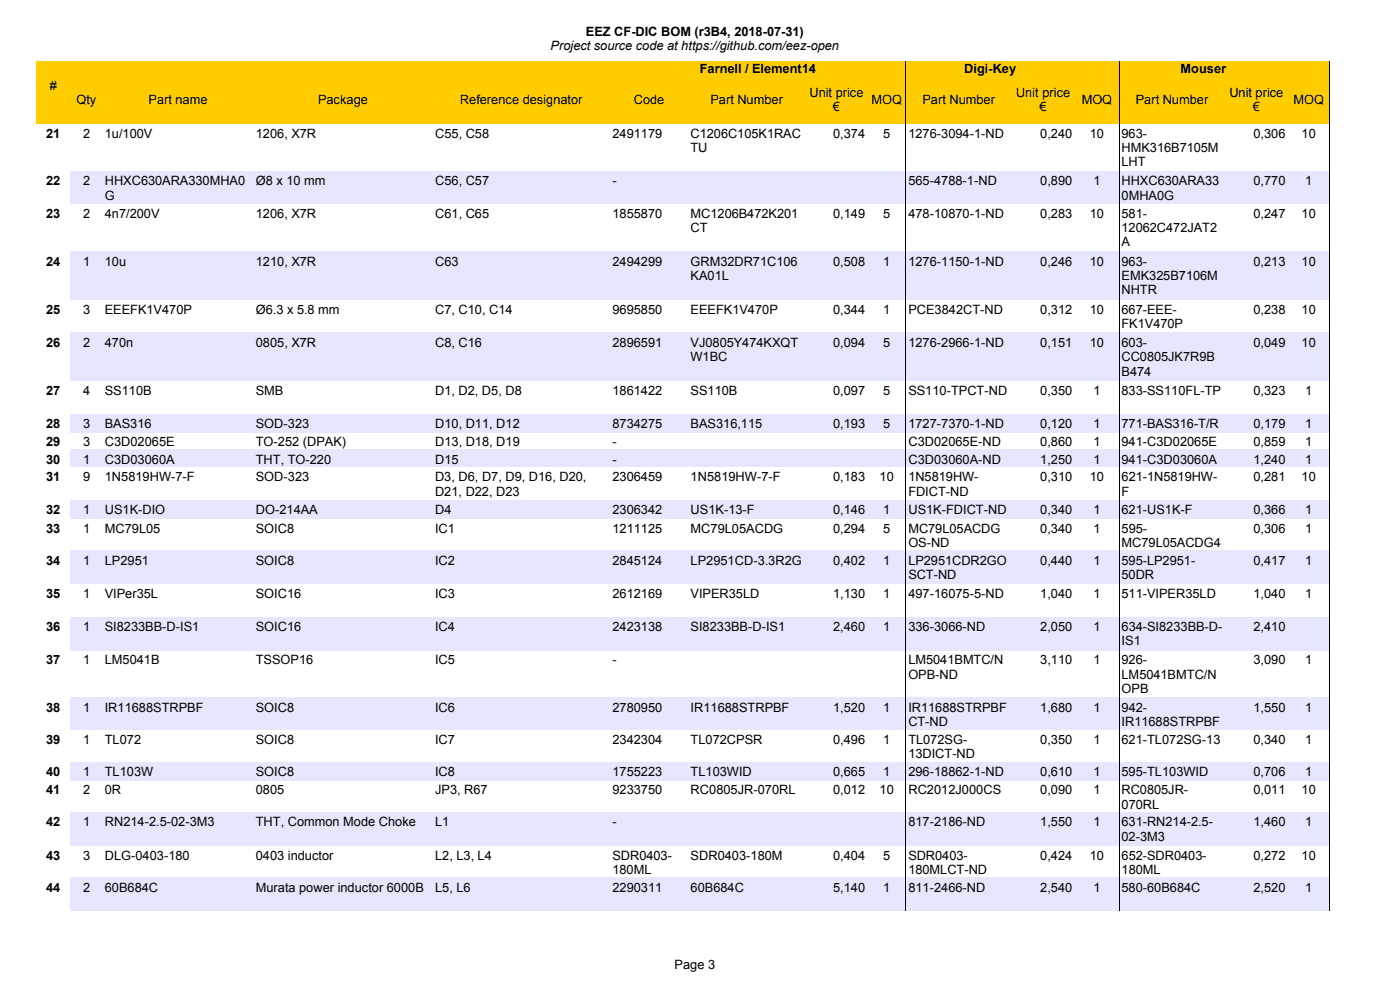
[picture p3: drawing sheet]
<svg xmlns="http://www.w3.org/2000/svg" width="297mm" height="210mm" viewBox="0 0 297 210" stroke-linecap="round" stroke-linejoin="round" font-family="sans-serif">
<defs><g id="words">
<g font-size="2.7">
<text x="116.8" y="10.6">Project source code at https://github.com/eez-open</text>
<text x="124.2" y="7.6">EEZ CF-DIC BOM (r3B4, 2018-07-31)</text>
<text x="148.4" y="15.4">Farnell / Element14</text>
<text x="204.5" y="15.4">Digi-Key</text>
<text x="250.4" y="15.4">Mouser</text>
<text x="10.5" y="19">#</text>
<text x="16.2" y="22.1">Qty</text>
<text x="31.5" y="22.1">Part name</text>
<text x="67.5" y="22.1">Package</text>
<text x="97.5" y="22.1">Reference designator</text>
<text x="134.4" y="22.1">Code</text>
<text x="150.7" y="22.1">Part Number</text>
<text x="171.7" y="20.5">Unit price</text>
<text x="176.6" y="23.6">€</text>
<text x="184.8" y="22.1">MOQ</text>
<text x="195.7" y="22.1">Part Number</text>
<text x="215.5" y="20.5">Unit price</text>
<text x="220.5" y="23.6">€</text>
<text x="229.4" y="22.1">MOQ</text>
<text x="240.9" y="22.1">Part Number</text>
<text x="260.7" y="20.5">Unit price</text>
<text x="265.7" y="23.6">€</text>
<text x="274.3" y="22.1">MOQ</text>
<text x="9.8" y="29.1">21</text>
<text x="17.6" y="29.1">2</text>
<text x="22.2" y="29.1">1u/100V</text>
<text x="54.3" y="29.1">1206, X7R</text>
<text x="92.3" y="29.1">C55, C58</text>
<text x="129.9" y="29.1">2491179</text>
<text x="146.5" y="29.1">C1206C105K1RAC</text>
<text x="176.7" y="29.1">0,374</text>
<text x="187.3" y="29.1">5</text>
<text x="192.7" y="29.1">1276-3094-1-ND</text>
<text x="220.6" y="29.1">0,240</text>
<text x="231.1" y="29.1">10</text>
<text x="237.8" y="29.1">963-</text>
<text x="265.9" y="29.1">0,306</text>
<text x="276" y="29.1">10</text>
<text x="146.5" y="32.2">TU</text>
<text x="237.8" y="32.2">HMK316B7105M</text>
<text x="237.8" y="35.2">LHT</text>
<text x="9.8" y="39.3">22</text>
<text x="17.6" y="39.3">2</text>
<text x="22.3" y="39.3">HHXC630ARA330MHA0</text>
<text x="54.3" y="39.3">Ø8 x 10 mm</text>
<text x="92.3" y="39.3">C56, C57</text>
<text x="129.9" y="39.3">-</text>
<text x="192.7" y="39.3">565-4788-1-ND</text>
<text x="220.6" y="39.3">0,890</text>
<text x="231.9" y="39.3">1</text>
<text x="237.9" y="39.3">HHXC630ARA33</text>
<text x="265.9" y="39.3">0,770</text>
<text x="276.8" y="39.3">1</text>
<text x="9.8" y="46.1">23</text>
<text x="17.6" y="46.1">2</text>
<text x="22.2" y="46.1">4n7/200V</text>
<text x="22.3" y="42.3">G</text>
<text x="54.3" y="46.1">1206, X7R</text>
<text x="92.3" y="46.1">C61, C65</text>
<text x="129.9" y="46.1">1855870</text>
<text x="146.5" y="46.1">MC1206B472K201</text>
<text x="176.7" y="46.1">0,149</text>
<text x="187.3" y="46.1">5</text>
<text x="192.7" y="46.1">478-10870-1-ND</text>
<text x="220.6" y="46.1">0,283</text>
<text x="231.1" y="46.1">10</text>
<text x="237.8" y="46.1">581-</text>
<text x="237.9" y="42.3">0MHA0G</text>
<text x="265.9" y="46.1">0,247</text>
<text x="276" y="46.1">10</text>
<text x="146.5" y="49.1">CT</text>
<text x="237.8" y="49.1">12062C472JAT2</text>
<text x="237.8" y="52.2">A</text>
<text x="9.8" y="56.3">24</text>
<text x="17.6" y="56.3">1</text>
<text x="22.2" y="56.3">10u</text>
<text x="54.3" y="56.3">1210, X7R</text>
<text x="92.3" y="56.3">C63</text>
<text x="129.9" y="56.3">2494299</text>
<text x="146.5" y="56.3">GRM32DR71C106</text>
<text x="146.5" y="59.3">KA01L</text>
<text x="176.7" y="56.3">0,508</text>
<text x="187.3" y="56.3">1</text>
<text x="192.7" y="56.3">1276-1150-1-ND</text>
<text x="220.6" y="56.3">0,246</text>
<text x="231.1" y="56.3">10</text>
<text x="237.8" y="56.3">963-</text>
<text x="237.8" y="59.3">EMK325B7106M</text>
<text x="265.9" y="56.3">0,213</text>
<text x="276" y="56.3">10</text>
<text x="237.8" y="62.4">NHTR</text>
<text x="9.8" y="66.5">25</text>
<text x="17.6" y="66.5">3</text>
<text x="22.2" y="66.5">EEEFK1V470P</text>
<text x="54.3" y="66.5">Ø6.3 x 5.8 mm</text>
<text x="92.3" y="66.5">C7, C10, C14</text>
<text x="129.9" y="66.5">9695850</text>
<text x="146.5" y="66.5">EEEFK1V470P</text>
<text x="176.7" y="66.5">0,344</text>
<text x="187.3" y="66.5">1</text>
<text x="192.7" y="66.5">PCE3842CT-ND</text>
<text x="220.6" y="66.5">0,312</text>
<text x="231.1" y="66.5">10</text>
<text x="237.8" y="66.5">667-EEE-</text>
<text x="237.8" y="69.5">FK1V470P</text>
<text x="265.9" y="66.5">0,238</text>
<text x="276" y="66.5">10</text>
<text x="9.8" y="73.5">26</text>
<text x="17.6" y="73.5">2</text>
<text x="22.2" y="73.5">470n</text>
<text x="54.3" y="73.5">0805, X7R</text>
<text x="92.3" y="73.5">C8, C16</text>
<text x="129.9" y="73.5">2896591</text>
<text x="146.5" y="73.5">VJ0805Y474KXQT</text>
<text x="146.5" y="76.6">W1BC</text>
<text x="176.7" y="73.5">0,094</text>
<text x="187.3" y="73.5">5</text>
<text x="192.7" y="73.5">1276-2966-1-ND</text>
<text x="220.6" y="73.5">0,151</text>
<text x="231.1" y="73.5">10</text>
<text x="237.8" y="73.5">603-</text>
<text x="237.8" y="76.6">CC0805JK7R9B</text>
<text x="265.9" y="73.5">0,049</text>
<text x="276" y="73.5">10</text>
<text x="9.8" y="83.7">27</text>
<text x="17.6" y="83.7">4</text>
<text x="22.2" y="83.7">SS110B</text>
<text x="54.3" y="83.7">SMB</text>
<text x="92.3" y="83.7">D1, D2, D5, D8</text>
<text x="129.9" y="83.7">1861422</text>
<text x="146.5" y="83.7">SS110B</text>
<text x="176.7" y="83.7">0,097</text>
<text x="187.3" y="83.7">5</text>
<text x="192.7" y="83.7">SS110-TPCT-ND</text>
<text x="220.6" y="83.7">0,350</text>
<text x="231.9" y="83.7">1</text>
<text x="237.8" y="83.7">833-SS110FL-TP</text>
<text x="237.8" y="79.6">B474</text>
<text x="265.9" y="83.7">0,323</text>
<text x="276.8" y="83.7">1</text>
<text x="9.8" y="90.7">28</text>
<text x="9.8" y="94.6">29</text>
<text x="17.6" y="90.7">3</text>
<text x="17.6" y="94.6">3</text>
<text x="22.2" y="90.7">BAS316</text>
<text x="22.2" y="94.6">C3D02065E</text>
<text x="54.3" y="90.7">SOD-323</text>
<text x="54.3" y="94.6">TO-252 (DPAK)</text>
<text x="92.3" y="90.7">D10, D11, D12</text>
<text x="92.3" y="94.6">D13, D18, D19</text>
<text x="129.9" y="90.7">8734275</text>
<text x="129.9" y="94.6">-</text>
<text x="146.5" y="90.7">BAS316,115</text>
<text x="176.7" y="90.7">0,193</text>
<text x="187.3" y="90.7">5</text>
<text x="192.7" y="90.7">1727-7370-1-ND</text>
<text x="192.7" y="94.6">C3D02065E-ND</text>
<text x="220.6" y="90.7">0,120</text>
<text x="220.6" y="94.6">0,860</text>
<text x="231.9" y="90.7">1</text>
<text x="231.9" y="94.6">1</text>
<text x="237.8" y="90.7">771-BAS316-T/R</text>
<text x="237.8" y="94.6">941-C3D02065E</text>
<text x="265.9" y="90.7">0,179</text>
<text x="265.9" y="94.6">0,859</text>
<text x="276.8" y="90.7">1</text>
<text x="276.8" y="94.6">1</text>
<text x="9.8" y="98.3">30</text>
<text x="17.6" y="98.3">1</text>
<text x="22.2" y="98.3">C3D03060A</text>
<text x="54.3" y="98.3">THT, TO-220</text>
<text x="92.3" y="98.3">D15</text>
<text x="129.9" y="98.3">-</text>
<text x="192.7" y="98.3">C3D03060A-ND</text>
<text x="220.6" y="98.3">1,250</text>
<text x="231.9" y="98.3">1</text>
<text x="237.8" y="98.3">941-C3D03060A</text>
<text x="265.9" y="98.3">1,240</text>
<text x="276.8" y="98.3">1</text>
<text x="9.8" y="102">31</text>
<text x="17.6" y="102">9</text>
<text x="22.2" y="102">1N5819HW-7-F</text>
<text x="54.3" y="102">SOD-323</text>
<text x="92.3" y="102">D3, D6, D7, D9, D16, D20,</text>
<text x="92.3" y="105.1">D21, D22, D23</text>
<text x="129.9" y="102">2306459</text>
<text x="146.5" y="102">1N5819HW-7-F</text>
<text x="176.7" y="102">0,183</text>
<text x="186.5" y="102">10</text>
<text x="192.7" y="102">1N5819HW-</text>
<text x="192.7" y="105.1">FDICT-ND</text>
<text x="220.6" y="102">0,310</text>
<text x="231.1" y="102">10</text>
<text x="237.9" y="102">621-1N5819HW-</text>
<text x="237.9" y="105.1">F</text>
<text x="265.9" y="102">0,281</text>
<text x="276" y="102">10</text>
<text x="9.8" y="109">32</text>
<text x="9.8" y="112.9">33</text>
<text x="17.6" y="109">1</text>
<text x="17.6" y="112.9">1</text>
<text x="22.2" y="109">US1K-DIO</text>
<text x="22.2" y="112.9">MC79L05</text>
<text x="54.3" y="109">DO-214AA</text>
<text x="54.3" y="112.9">SOIC8</text>
<text x="92.3" y="109">D4</text>
<text x="92.3" y="112.9">IC1</text>
<text x="129.9" y="109">2306342</text>
<text x="129.9" y="112.9">1211125</text>
<text x="146.5" y="109">US1K-13-F</text>
<text x="146.5" y="112.9">MC79L05ACDG</text>
<text x="176.7" y="109">0,146</text>
<text x="176.7" y="112.9">0,294</text>
<text x="187.3" y="109">1</text>
<text x="187.3" y="112.9">5</text>
<text x="192.7" y="109">US1K-FDICT-ND</text>
<text x="192.7" y="112.9">MC79L05ACDG</text>
<text x="220.6" y="109">0,340</text>
<text x="220.6" y="112.9">0,340</text>
<text x="231.9" y="109">1</text>
<text x="231.9" y="112.9">1</text>
<text x="237.8" y="109">621-US1K-F</text>
<text x="237.9" y="112.9">595-</text>
<text x="265.9" y="109">0,366</text>
<text x="265.9" y="112.9">0,306</text>
<text x="276.8" y="109">1</text>
<text x="276.8" y="112.9">1</text>
<text x="9.8" y="119.7">34</text>
<text x="17.6" y="119.7">1</text>
<text x="22.2" y="119.7">LP2951</text>
<text x="54.3" y="119.7">SOIC8</text>
<text x="92.3" y="119.7">IC2</text>
<text x="129.9" y="119.7">2845124</text>
<text x="146.5" y="119.7">LP2951CD-3.3R2G</text>
<text x="176.7" y="119.7">0,402</text>
<text x="187.3" y="119.7">1</text>
<text x="192.7" y="116">OS-ND</text>
<text x="192.7" y="119.7">LP2951CDR2GO</text>
<text x="220.6" y="119.7">0,440</text>
<text x="231.9" y="119.7">1</text>
<text x="237.8" y="119.7">595-LP2951-</text>
<text x="237.9" y="116">MC79L05ACDG4</text>
<text x="265.9" y="119.7">0,417</text>
<text x="276.8" y="119.7">1</text>
<text x="192.7" y="122.7">SCT-ND</text>
<text x="237.8" y="122.7">50DR</text>
<text x="9.8" y="126.8">35</text>
<text x="17.6" y="126.8">1</text>
<text x="22.2" y="126.8">VIPer35L</text>
<text x="54.3" y="126.8">SOIC16</text>
<text x="92.3" y="126.8">IC3</text>
<text x="129.9" y="126.8">2612169</text>
<text x="146.5" y="126.8">VIPER35LD</text>
<text x="176.7" y="126.8">1,130</text>
<text x="187.3" y="126.8">1</text>
<text x="192.7" y="126.8">497-16075-5-ND</text>
<text x="220.6" y="126.8">1,040</text>
<text x="231.9" y="126.8">1</text>
<text x="237.8" y="126.8">511-VIPER35LD</text>
<text x="265.9" y="126.8">1,040</text>
<text x="276.8" y="126.8">1</text>
<text x="9.8" y="133.8">36</text>
<text x="17.6" y="133.8">1</text>
<text x="22.2" y="133.8">SI8233BB-D-IS1</text>
<text x="54.3" y="133.8">SOIC16</text>
<text x="92.3" y="133.8">IC4</text>
<text x="129.9" y="133.8">2423138</text>
<text x="146.5" y="133.8">SI8233BB-D-IS1</text>
<text x="176.7" y="133.8">2,460</text>
<text x="187.3" y="133.8">1</text>
<text x="192.7" y="133.8">336-3066-ND</text>
<text x="220.6" y="133.8">2,050</text>
<text x="231.9" y="133.8">1</text>
<text x="237.9" y="133.8">634-SI8233BB-D-</text>
<text x="237.9" y="136.8">IS1</text>
<text x="265.9" y="133.8">2,410</text>
<text x="9.8" y="140.8">37</text>
<text x="17.6" y="140.8">1</text>
<text x="22.2" y="140.8">LM5041B</text>
<text x="54.3" y="140.8">TSSOP16</text>
<text x="92.3" y="140.8">IC5</text>
<text x="129.9" y="140.8">-</text>
<text x="192.7" y="140.8">LM5041BMTC/N</text>
<text x="192.7" y="143.8">OPB-ND</text>
<text x="220.6" y="140.8">3,110</text>
<text x="231.9" y="140.8">1</text>
<text x="237.8" y="140.8">926-</text>
<text x="237.8" y="143.8">LM5041BMTC/N</text>
<text x="265.9" y="140.8">3,090</text>
<text x="276.8" y="140.8">1</text>
<text x="237.8" y="146.9">OPB</text>
<text x="9.8" y="150.9">38</text>
<text x="17.6" y="150.9">1</text>
<text x="22.2" y="150.9">IR11688STRPBF</text>
<text x="54.3" y="150.9">SOIC8</text>
<text x="92.3" y="150.9">IC6</text>
<text x="129.9" y="150.9">2780950</text>
<text x="146.5" y="150.9">IR11688STRPBF</text>
<text x="176.7" y="150.9">1,520</text>
<text x="187.3" y="150.9">1</text>
<text x="192.7" y="150.9">IR11688STRPBF</text>
<text x="192.7" y="154">CT-ND</text>
<text x="220.6" y="150.9">1,680</text>
<text x="231.9" y="150.9">1</text>
<text x="237.9" y="150.9">942-</text>
<text x="237.9" y="154">IR11688STRPBF</text>
<text x="265.9" y="150.9">1,550</text>
<text x="276.8" y="150.9">1</text>
<text x="9.8" y="157.7">39</text>
<text x="17.6" y="157.7">1</text>
<text x="22.2" y="157.7">TL072</text>
<text x="54.3" y="157.7">SOIC8</text>
<text x="92.3" y="157.7">IC7</text>
<text x="129.9" y="157.7">2342304</text>
<text x="146.5" y="157.7">TL072CPSR</text>
<text x="176.7" y="157.7">0,496</text>
<text x="187.3" y="157.7">1</text>
<text x="192.7" y="157.7">TL072SG-</text>
<text x="192.7" y="160.7">13DICT-ND</text>
<text x="220.6" y="157.7">0,350</text>
<text x="231.9" y="157.7">1</text>
<text x="237.8" y="157.7">621-TL072SG-13</text>
<text x="265.9" y="157.7">0,340</text>
<text x="276.8" y="157.7">1</text>
<text x="9.8" y="164.5">40</text>
<text x="17.6" y="164.5">1</text>
<text x="22.2" y="164.5">TL103W</text>
<text x="54.3" y="164.5">SOIC8</text>
<text x="92.3" y="164.5">IC8</text>
<text x="129.9" y="164.5">1755223</text>
<text x="146.5" y="164.5">TL103WID</text>
<text x="176.7" y="164.5">0,665</text>
<text x="187.3" y="164.5">1</text>
<text x="192.7" y="164.5">296-18862-1-ND</text>
<text x="220.6" y="164.5">0,610</text>
<text x="231.9" y="164.5">1</text>
<text x="237.8" y="164.5">595-TL103WID</text>
<text x="265.9" y="164.5">0,706</text>
<text x="276.8" y="164.5">1</text>
<text x="9.8" y="168.4">41</text>
<text x="17.6" y="168.4">2</text>
<text x="22.2" y="168.4">0R</text>
<text x="54.3" y="168.4">0805</text>
<text x="92.3" y="168.4">JP3, R67</text>
<text x="129.9" y="168.4">9233750</text>
<text x="146.5" y="168.4">RC0805JR-070RL</text>
<text x="176.7" y="168.4">0,012</text>
<text x="186.5" y="168.4">10</text>
<text x="192.7" y="168.4">RC2012J000CS</text>
<text x="220.6" y="168.4">0,090</text>
<text x="231.9" y="168.4">1</text>
<text x="237.9" y="168.4">RC0805JR-</text>
<text x="237.9" y="171.4">070RL</text>
<text x="265.9" y="168.4">0,011</text>
<text x="276" y="168.4">10</text>
<text x="9.8" y="175.2">42</text>
<text x="17.6" y="175.2">1</text>
<text x="22.2" y="175.2">RN214-2.5-02-3M3</text>
<text x="54.3" y="175.2">THT, Common Mode Choke</text>
<text x="92.3" y="175.2">L1</text>
<text x="129.9" y="175.2">-</text>
<text x="192.7" y="175.2">817-2186-ND</text>
<text x="220.6" y="175.2">1,550</text>
<text x="231.9" y="175.2">1</text>
<text x="237.8" y="175.2">631-RN214-2.5-</text>
<text x="237.8" y="178.2">02-3M3</text>
<text x="265.9" y="175.2">1,460</text>
<text x="276.8" y="175.2">1</text>
<text x="9.8" y="182.2">43</text>
<text x="17.6" y="182.2">3</text>
<text x="22.2" y="182.2">DLG-0403-180</text>
<text x="54.3" y="182.2">0403 inductor</text>
<text x="92.3" y="182.2">L2, L3, L4</text>
<text x="129.9" y="182.2">SDR0403-</text>
<text x="129.9" y="185.2">180ML</text>
<text x="146.5" y="182.2">SDR0403-180M</text>
<text x="176.7" y="182.2">0,404</text>
<text x="187.3" y="182.2">5</text>
<text x="192.7" y="182.2">SDR0403-</text>
<text x="192.7" y="185.2">180MLCT-ND</text>
<text x="220.6" y="182.2">0,424</text>
<text x="231.1" y="182.2">10</text>
<text x="237.9" y="182.2">652-SDR0403-</text>
<text x="237.9" y="185.2">180ML</text>
<text x="265.9" y="182.2">0,272</text>
<text x="276" y="182.2">10</text>
<text x="9.8" y="189">44</text>
<text x="17.6" y="189">2</text>
<text x="22.2" y="189">60B684C</text>
<text x="54.3" y="189">Murata power inductor 6000B</text>
<text x="92.3" y="189">L5, L6</text>
<text x="129.9" y="189">2290311</text>
<text x="146.5" y="189">60B684C</text>
<text x="176.7" y="189">5,140</text>
<text x="187.3" y="189">1</text>
<text x="192.7" y="189">811-2466-ND</text>
<text x="220.6" y="189">2,540</text>
<text x="231.9" y="189">1</text>
<text x="237.8" y="189">580-60B684C</text>
<text x="265.9" y="189">2,520</text>
<text x="276.8" y="189">1</text>
<text x="143.1" y="205.3">Page 3</text>
</g>
</g></defs>
<path d="M7.6 12.9h274.3v13.2h-274.3z" fill-rule="evenodd" fill="#fc0"/>
<path d="M192.1 12.9v13.3M237.4 12.9v13.3M282 12.9v13.3" fill="none" stroke="#000" stroke-width=".21"/>
<g fill="#e6e6ff">
<path d="M14.9 36.3h267v6.8h-267z" fill-rule="evenodd"/>
<path d="M14.9 53.3h267v10.2h-267z" fill-rule="evenodd"/>
<path d="M14.9 70.5h267v10.2h-267z" fill-rule="evenodd"/>
<path d="M14.9 87.7h267v3.9h-267z" fill-rule="evenodd"/>
<path d="M14.9 95.3h267v3.7h-267z" fill-rule="evenodd"/>
<path d="M14.9 106h267v3.9h-267z" fill-rule="evenodd"/>
<path d="M14.9 116.7h267v7.1h-267z" fill-rule="evenodd"/>
<path d="M14.9 130.8h267v7h-267z" fill-rule="evenodd"/>
<path d="M14.9 147.9h267v6.8h-267z" fill-rule="evenodd"/>
<path d="M14.9 161.5h267v3.9h-267z" fill-rule="evenodd"/>
<path d="M14.9 172.2h267v7h-267z" fill-rule="evenodd"/>
<path d="M14.9 186h267v7h-267z" fill-rule="evenodd"/>
</g>
<path d="M192.1 26.2v166.9M237.4 26.2v166.9M282 26.2v166.9" fill="none" stroke="#000" stroke-width=".21"/>
<use href="#words"/>
</svg>
